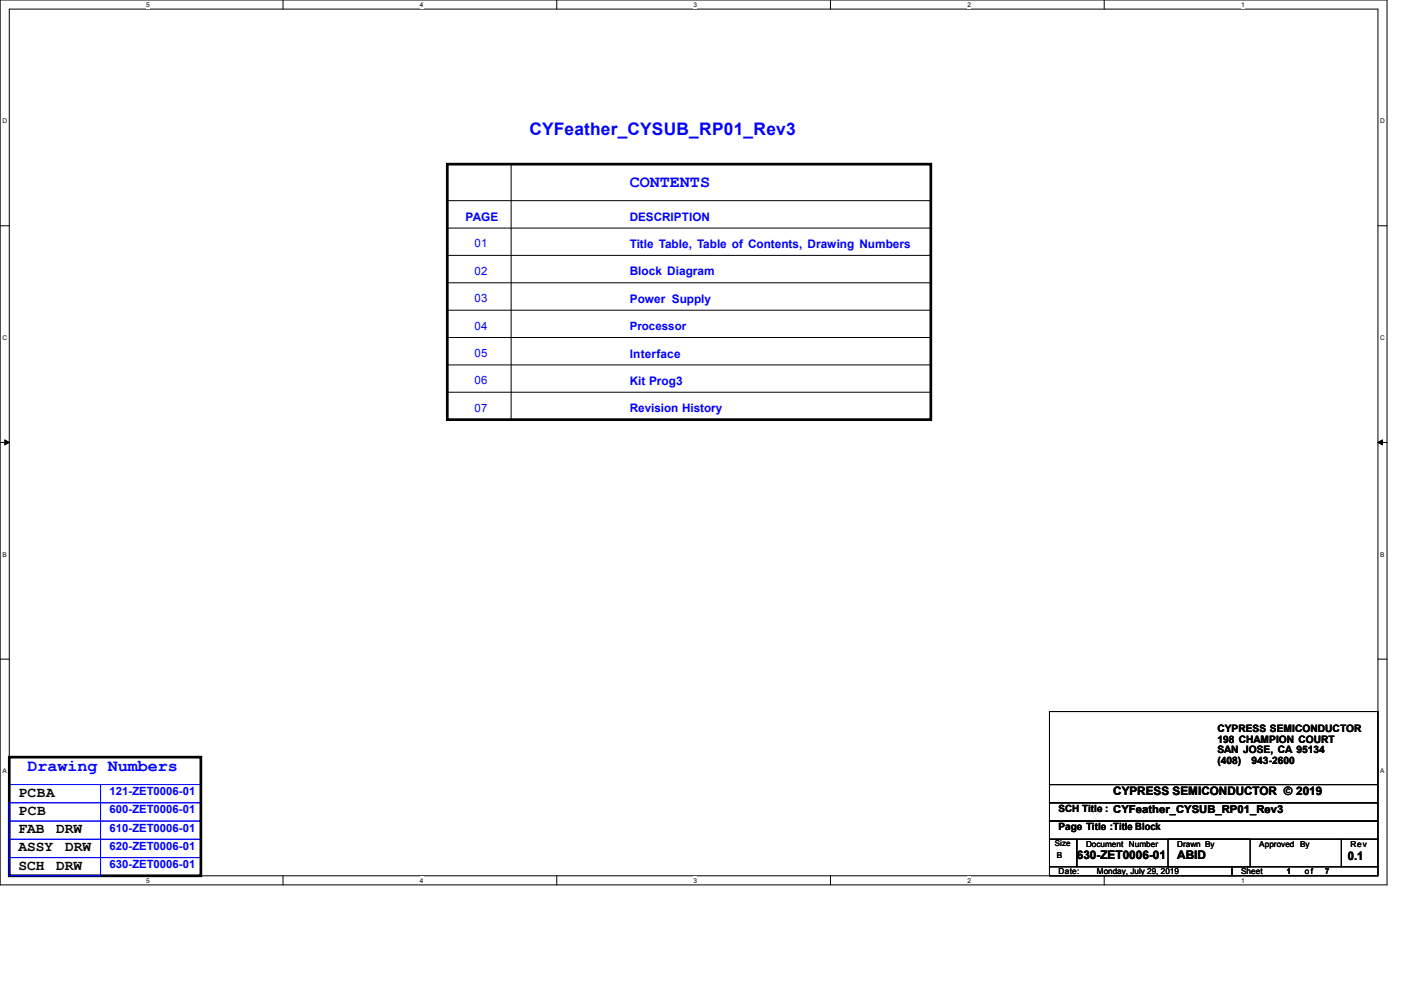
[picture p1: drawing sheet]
<svg xmlns="http://www.w3.org/2000/svg" width="297mm" height="210mm" viewBox="0 0 297 210" stroke-linecap="round" stroke-linejoin="round" font-family="sans-serif">
<defs><g id="words">
<text font-size="3.7" fill="#00f" x="112" y="28.5">CYFeather_CYSUB_RP01_Rev3</text>
<g font-size="3.5" fill="#00f">
<text x="133.2" y="39.7">CONTENTS</text>
<text x="5.8" y="163.2">Drawing Numbers</text>
</g>
<g font-size="3.1">
<text x="3.9" y="168.6">PCBA</text>
<text x="3.9" y="172.4">PCB</text>
<text x="3.9" y="176.3">FAB</text>
<text x="11.9" y="176.3">DRW</text>
<text x="3.9" y="180.2">ASSY</text>
<text x="3.9" y="184">SCH</text>
<text x="11.9" y="184">DRW</text>
<text x="13.8" y="180.2">DRW</text>
</g>
<g font-size="2.5" fill="#00f">
<text x="98.5" y="46.7">PAGE</text>
<text x="133.2" y="46.7">DESCRIPTION</text>
<text x="133.2" y="52.5">Title Table, Table of Contents, Drawing Numbers</text>
<text x="133.2" y="58.3">Block Diagram</text>
<text x="133.2" y="64.1">Power Supply</text>
<text x="133.2" y="75.6">Interface</text>
<text x="133.2" y="81.4">Kit Prog3</text>
<text x="133.2" y="87.2">Revision History</text>
</g>
<g font-size="2.5">
<text x="235.5" y="168.3">CYPRESS SEMICONDUCTOR © 2019</text>
<text x="227.8" y="181.8">630-ZET0006-01</text>
<text x="249.1" y="181.8">ABID</text>
<text x="285.2" y="182">0.1</text>
</g>
<g font-size="2.4" fill="#00f">
<text x="100.4" y="52.4">01</text>
<text x="100.4" y="58.2">02</text>
<text x="100.4" y="63.9">03</text>
<text x="100.4" y="69.7">04</text>
<text x="133.2" y="69.8">Processor</text>
<text x="100.4" y="75.5">05</text>
<text x="100.4" y="81.3">06</text>
<text x="100.4" y="87.1">07</text>
<text x="23.2" y="168.2">121-ZET0006-01</text>
<text x="23.2" y="172.1">600-ZET0006-01</text>
<text x="23.2" y="176">610-ZET0006-01</text>
<text x="23.2" y="179.8">620-ZET0006-01</text>
<text x="23.2" y="183.7">630-ZET0006-01</text>
</g>
<g font-size="2.2">
<text x="257.6" y="154.9">CYPRESS SEMICONDUCTOR</text>
<text x="257.6" y="157.1">198 CHAMPION COURT</text>
<text x="257.6" y="159.3">SAN JOSE, CA 95134</text>
<text x="257.6" y="161.6">(408)</text>
<text x="264.8" y="161.6">943-2600</text>
</g>
<g font-size="2.1">
<text x="224" y="171.8">SCH Title : CYFeather_CYSUB_RP01_Rev3</text>
<text x="224" y="175.7">Page Title :Title Block</text>
</g>
<g font-size="1.7">
<text x="223.2" y="179.1">Size</text>
<text x="229.8" y="179.1">Document Number</text>
<text x="249.1" y="179.1">Drawn By</text>
<text x="266.4" y="179.1">Approved By</text>
<text x="285.7" y="179.1">Rev</text>
<text x="223.6" y="181.7">B</text>
<text x="224" y="184.9">Date:</text>
<text x="232.1" y="184.9">Monday, July 29, 2019</text>
<text x="262.6" y="184.9">Sheet</text>
<text x="272.2" y="185">1</text>
<text x="276.1" y="184.9">of</text>
<text x="280.3" y="185">7</text>
</g>
<g font-size="1.4">
<text x="30.9" y="1.5">5</text>
<text x="88.8" y="1.5">4</text>
<text x="146.7" y="1.5">3</text>
<text x="204.7" y="1.5">2</text>
<text x="262.6" y="1.5">1</text>
<text x=".5" y="26.1">D</text>
<text x="292" y="26.1">D</text>
<text x=".5" y="71.9">C</text>
<text x="292" y="71.9">C</text>
<text x=".5" y="117.8">B</text>
<text x="292" y="117.8">B</text>
<text x=".5" y="163.6">A</text>
<text x="292" y="163.6">A</text>
<text x="30.9" y="186.8">5</text>
<text x="88.8" y="186.8">4</text>
<text x="146.7" y="186.8">3</text>
<text x="204.7" y="186.8">2</text>
<text x="262.6" y="186.8">1</text>
</g>
</g></defs>
<path d="M0 0h293.5v187.2h-293.5zM2 1.9h289.5v183.4h-289.5z" fill="none" stroke="#000" stroke-width=".21"/>
<g fill="#fff">
<path d="M30.9 .2h.8v1.6h-.8z"/>
<path d="M30.9 185.5h.8v1.6h-.8z"/>
</g>
<path d="M59.9 0v1.9M59.9 185.3v1.9" fill="none" stroke="#000" stroke-width=".21"/>
<g fill="#fff">
<path d="M88.8 .2h.8v1.6h-.8z"/>
<path d="M88.8 185.5h.8v1.6h-.8z"/>
</g>
<path d="M117.8 0v1.9M117.8 185.3v1.9" fill="none" stroke="#000" stroke-width=".21"/>
<g fill="#fff">
<path d="M146.7 .2h.8v1.6h-.8z"/>
<path d="M146.7 185.5h.8v1.6h-.8z"/>
</g>
<path d="M175.7 0v1.9M175.7 185.3v1.9" fill="none" stroke="#000" stroke-width=".21"/>
<g fill="#fff">
<path d="M204.7 .2h.7v1.6h-.7z"/>
<path d="M204.7 185.5h.7v1.6h-.7z"/>
</g>
<path d="M233.6 0v1.9M233.6 185.3v1.9" fill="none" stroke="#000" stroke-width=".21"/>
<g fill="#fff">
<path d="M262.6 .2h.7v1.6h-.7z"/>
<path d="M262.6 185.5h.7v1.6h-.7z"/>
<path d="M.5 24.8h1v1.6h-1z"/>
<path d="M292 24.8h1v1.6h-1z"/>
<path d="M.5 70.7h1v1.5h-1z"/>
<path d="M292 70.7h1v1.5h-1z"/>
</g>
<path d="M0 47.8h2M291.5 47.8h2" fill="none" stroke="#000" stroke-width=".21"/>
<g fill="#fff">
<path d="M.5 116.5h.9v1.6h-.9z"/>
<path d="M292 116.5h.9v1.6h-.9z"/>
</g>
<path d="M0 93.6h2M1 93.1l1 .5-1 .5zM291.5 93.6l1-.5v1zM291.5 93.6h2" fill="none" stroke="#000" stroke-width=".21"/>
<path d="M1 93.1l1 .5-1 .5zM291.5 93.6l1-.5v1z" fill="#000"/>
<g fill="#fff">
<path d="M.5 162.4h.9v1.5h-.9z"/>
<path d="M292 162.4h.9v1.5h-.9z"/>
</g>
<g fill="none" stroke="#000" stroke-width=".21">
<path d="M108.1 34.7v54.1M94.6 42.5h102.3M94.6 48.3h102.3M94.6 54h102.3M94.6 59.8h102.3M196.9 42.5h.1M196.9 48.3h.1M196.9 54h.1M196.9 59.8h.1M94.6 65.6h102.3M94.6 71.4h102.3M94.6 77.2h102.3"/>
<path d="M196.9 65.6h.1M196.9 71.4h.1M196.9 77.2h.1M94.6 83h102.3M94.6 88.8h102.3M108.1 88.8h.1M196.9 83h.1M196.9 88.8h.1M0 139.5h2M291.5 139.5h2M222 150.6h69.5v15.4h-69.5zM222 166h69.5v3.9h-69.5z"/>
<path d="M222 169.9h69.5v3.8h-69.5zM222 177.6h5.8v5.8h-5.8zM222 173.7h69.5v3.9h-69.5zM227.8 177.6h56v5.8h-56zM247.1 177.6h17.4v5.8h-17.4zM283.8 177.6h7.7v5.8h-7.7zM222 183.4h38.6v1.9h-38.6zM260.6 183.4h30.9v1.9h-30.9z"/>
</g>
<path d="M94.6 34.7h102.3v54.1h-102.3zM2 160.2h40.5v25.1h-40.5z" fill="none" stroke="#000" stroke-width=".57"/>
<path d="M2 166h19.3v3.9h-19.3zM2 169.9h19.3v3.8h-19.3zM2 173.7h19.3v3.9h-19.3zM2 177.6h19.3v3.9h-19.3zM21.3 166h21.2v3.9h-21.2zM21.3 177.6h21.2v3.9h-21.2zM21.3 173.7h21.2v3.9h-21.2zM21.3 169.9h21.2v3.8h-21.2zM2 181.5h19.3v3.8h-19.3zM21.3 181.5h21.2v3.8h-21.2z" fill="none" stroke="#00f" stroke-width=".21"/>
<use href="#words"/>
</svg>
